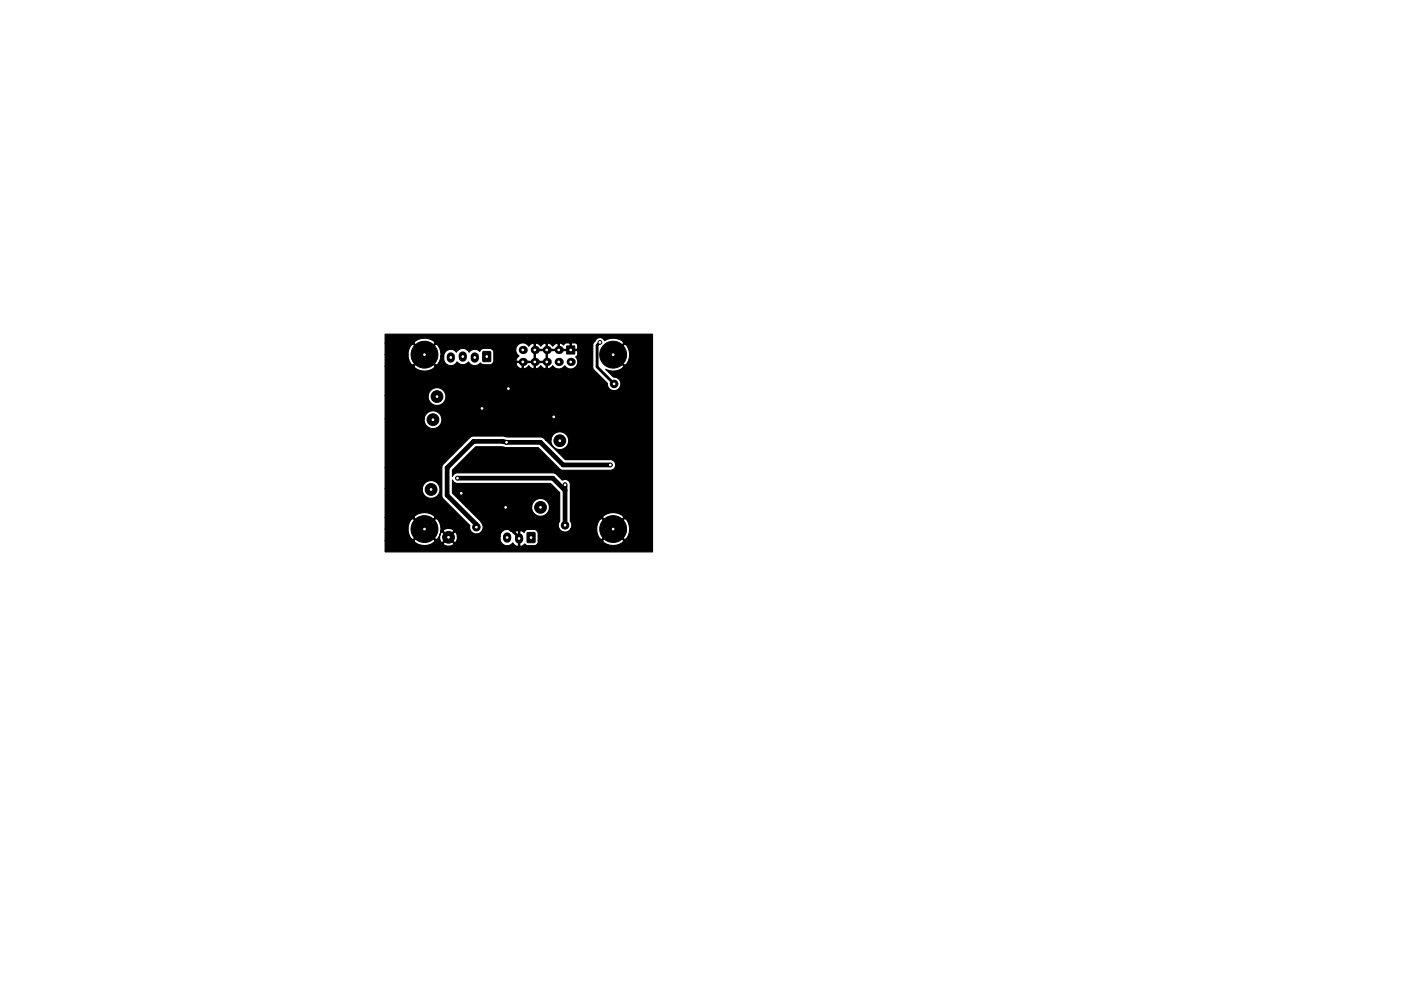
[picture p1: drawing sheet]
<svg xmlns="http://www.w3.org/2000/svg" width="297mm" height="210mm" viewBox="0 0 297 210" stroke-linecap="round" stroke-linejoin="round" font-family="sans-serif">
<g fill="#000" stroke="#000" stroke-width=".21">
<path d="M102.4 74.6h1.6v2.1h-1.6zM120.1 73.4h1.8v1.7h-1.8zM111.8 113h1.6v2.1h-1.6z"/>
<circle cx="90" cy="75.2" r="2.85"/>
<circle cx="127.2" cy="72.6" r=".4"/>
<circle cx="130" cy="75.2" r="2.85"/>
<circle cx="91.8" cy="89" r="1.25"/>
<circle cx="92.7" cy="84.1" r="1.25"/>
<circle cx="102.2" cy="86.6" r=".8"/>
<circle cx="107.4" cy="93.8" r=".4"/>
<circle cx="107.8" cy="82.4" r=".8"/>
<circle cx="117.4" cy="88.4" r=".8"/>
<circle cx="118.7" cy="93.5" r="1.25"/>
<circle cx="129.4" cy="98.6" r=".4"/>
<circle cx="130.2" cy="81.4" r=".8"/>
<circle cx="90" cy="112.2" r="2.85"/>
<circle cx="91.4" cy="103.8" r="1.25"/>
<circle cx="95.1" cy="114" r="1.25"/>
<circle cx="97" cy="101.4" r=".4"/>
<circle cx="97.8" cy="104.6" r=".4"/>
<circle cx="101" cy="111.8" r=".8"/>
<circle cx="107.2" cy="107.6" r=".8"/>
<circle cx="114.6" cy="107.6" r="1.25"/>
<circle cx="119.8" cy="111.4" r=".8"/>
<circle cx="119.8" cy="102.8" r=".4"/>
<circle cx="130" cy="112.2" r="2.85"/>
</g>
<g fill="#000">
<circle cx="110.8" cy="74.2" r=".86"/>
<circle cx="110.8" cy="76.8" r=".86"/>
<circle cx="113.4" cy="76.8" r=".86"/>
<circle cx="113.4" cy="74.2" r=".86"/>
<circle cx="115.9" cy="74.2" r=".86"/>
<circle cx="115.9" cy="76.8" r=".86"/>
<circle cx="118.5" cy="76.8" r=".86"/>
<circle cx="118.5" cy="74.2" r=".86"/>
<circle cx="121" cy="76.8" r=".86"/>
</g>
<path d="M95.6 75.6v.5M98.1 75.4v.5M100.7 75.6v.5M107.5 113.8v.5M110.1 114v.5" fill="none" stroke="#000" stroke-width="1.7"/>
<path d="M127.2 72.6l-.6 .6v4.6l3.6 3.6M102.2 86.6l1.8 1.8h13.4M107.8 82.4l-.4 .4v5.6M97.8 104.6l6.7 6.8h2.7M107.2 111.4l1.2 1.1h.2l1.5 1.5v.2M107.2 107.6v3.8" fill="none" stroke="#000" stroke-width=".6"/>
<path d="M129.4 98.6h-10l-4.8-4.8-14.2-.2-5.6 5.6v5.9l6.2 6.2v.5M97 101.4h20.2l2.6 2.6M119.8 102.8v8.6" fill="none" stroke="#000" stroke-width="1"/>
<path d="M81.7 70.9h56.6v46.2h-56.6v-2.4h6l.3 .5a3.4 3.4 0 0 0 3.7 .1h2.3l.1 .3 .3 .2 .7 .1 1-.3 .1-.3-1.1-1.1-1.1 1.1h-2.3l.6-.6-2.3-2.3-2.3 2.3h-6v-2.5h4.8l.3 1.4 .3 .6 .4 .3 2.3-2.3h.4l2.3 2.3 .5-.5h.2l.3 1 .3 .1 1.1-1.1h.4l1.1 1.1a1.19 1.19 0 0 0 .6-1.4h9v.7a1.5 1.5 0 0 0 1.1 1.3 1.5 1.5 0 0 0 1.6-.5l.4 .4a.6 .6 0 0 0 .8 .2v-3.1h.3v3.1l.3 .1 .8-.5 .5 .4h1.6a.92 .92 0 0 0 .7-1.1h13.6l.3 .5a3.1 3.1 0 0 0 4.3-.5l-2.3-2.3-2.3 2.3h-13.6v-1.5a.89 .89 0 0 0-.9-.9l-1.6 .1-.5 .6-.6-.4-.6 .1a.91 .91 0 0 0-1 .4 1.5 1.5 0 0 0-1.7-.8 1.5 1.5 0 0 0-1.2 1.4h-9l-.3-.7-.3-.1-1.1 1.1h-.4l-1.1-1.1a1.15 1.15 0 0 0-.6 1.1h-.2l.5-1.3h.5l1.1 1.1 1.1-1.1-.1-.3-.3-.2-.8-.1-.9 .3-.1 .3h-.5a2.67 2.67 0 0 0-1-2.7l-2.3 2.2h-.4l-2.3-2.2-.4 .3-.3 .6-.3 1.3h-4.8v-2.4h6l2.3 2.3 2.3-2.3a3.1 3.1 0 0 0-4.2-.5l-.4 .5h-6v-6.1h7.8v.3a1.89 1.89 0 0 0 2.9 1.5 1.89 1.89 0 0 0 0-3.3 1.89 1.89 0 0 0-2.9 1.5h-7.8v-4.5h12v6.3l5.9 6v.2a1.47 1.47 0 0 0 2 1.4 1.47 1.47 0 0 0 .3-2.5l-3.1-3.1h13.9a1.89 1.89 0 0 0 2.6 1.9 1.89 1.89 0 0 0 .6-3.1 1.89 1.89 0 0 0-3.1 .8l-.1 .4h-13.9l-2.9-2.9v-2.8l.5 .6 .5 .2h19.8l2 1.9v6.1a1.44 1.44 0 0 0 .3 2 1.44 1.44 0 0 0 2-.4h5.5l.1 .7a1.78 1.78 0 0 0 .9 1.6l2.3-2.3h.4l2.3 2.3 .4-.3a3.1 3.1 0 0 0-.4-4.2l-2.3 2.2h-.4l-2.3-2.2-.4 .3-.3 .6-.3 1.3h-5.5l.2-.9-.3-.7v-.8h6.8l2.3 2.3 2.3-2.3-.3-.5a3.1 3.1 0 0 0-4.3 .5h-6.8v-7.2a1.13 1.13 0 0 0-1.7-.7l-1.4-1.4-.6-.2h-20.3l-.5 .2-.5 .5v-1.3l5-4.9h5.6l.8 .2h6.8l4.5 4.5 .6 .3h10.3a1.14 1.14 0 0 0 1-1.2 1.14 1.14 0 0 0-1-1.1h-9.6l-4.2-4.2h1.1v.4a1.89 1.89 0 0 0 2.9 1.4 1.89 1.89 0 0 0 0-3.2 1.89 1.89 0 0 0-2.9 1.4h-1.1l-.5-.4-.6-.2-14.4-.2-.6 .3-5.6 5.6-.3 .8h-12v-10.3h8.2v.3a1.89 1.89 0 0 0 2.9 1.5 1.89 1.89 0 0 0 0-3.3 1.89 1.89 0 0 0-2.9 1.5h-8.2v-4.9h9.1v.3a1.89 1.89 0 0 0 2.9 1.4 1.89 1.89 0 0 0 0-3.2 1.89 1.89 0 0 0-2.9 1.5h-9.1v-6.3h6l.3 .5a3.1 3.1 0 0 0 4.3-.5l-2.3-2.3-2.3 2.3h-6v-2.5h4.8l.1 .7a1.78 1.78 0 0 0 .9 1.6l2.3-2.3h.4l2.3 2.3 .4-.3 .3-.6 .3-1.1h.6a1.55 1.55 0 0 0 .8 1.9 1.55 1.55 0 0 0 2-.6 1.5 1.5 0 0 0 2.4 0 1.5 1.5 0 0 0 2.5 .2l.8 .4h1.4l.4-.3h5l.4 .8a.68 .68 0 0 0 .9 .2v-1.2h.3v1.2l.2 .1 .4-.1 .5-.5 .5 .5 .4 .1 .3-.1v-1.2h.2v1.2a.97 .97 0 0 0 1.2-.5l.2 .3a.68 .68 0 0 0 .9 .2v-1.2h-6.3l-.1 .2h-5l.3-.4v-1.9l-.3-.7h4.9l.2 .9 .5 .5-.5 .7-.1 .2 .1 .3h3.8v-2.3h.2v2.3h2.3v-2.3h.2v3.7l.3 .1 .4-.1 .5-.5 .1 .1a1.5 1.5 0 0 0 2.4-.1 1.5 1.5 0 0 0 2.2 .4 1.5 1.5 0 0 0 .2-2.3l.4-.5v-.7l-.2-.1h-9.1l.1-1.5h.2v1.2h2.3v-1.2h.2v1.2h2.3v-1.2h.3v1.2h2.3v-1.2h.2v1.2h1.2l.2-.1v-.8h3.2v5l3.1 3.1v.3a1.44 1.44 0 0 0 1.5 1.3 1.44 1.44 0 0 0 1.3-1.6 1.44 1.44 0 0 0-1.5-1.3l-1.7-1.6 .3 .1a3 3 0 0 0 3.6-.8l-2.5-2.4 .4-.1 2.3 2.3a3.1 3.1 0 0 0 .4-4.2l-.4-.3-2.3 2.2h-.4l2.5-2.4a3.1 3.1 0 0 0-4.1-.5 1.09 1.09 0 0 0-1.1-.7 1.09 1.09 0 0 0-1 .8l-.3 .3-.1 .5h-3.2l-.3-.3-.3-.2h-.6l-.2 .2-1.1-.1-.5 .3a.94 .94 0 0 0-1.2-.2 .97 .97 0 0 0-1.1 .6l-.3-.4a.94 .94 0 0 0-1.1-.2 .97 .97 0 0 0-1.1 .6l-.3-.4a.94 .94 0 0 0-1.1-.2 .97 .97 0 0 0-1.2 .6 1.5 1.5 0 0 0-1.6-.7 1.5 1.5 0 0 0-1.2 1.3h-4.9l-.4-.2h-1.4l-.5 .2-.4 .4a1.5 1.5 0 0 0-2.2 .2 1.5 1.5 0 0 0-2.7 0 1.5 1.5 0 0 0-1.7-.5 1.5 1.5 0 0 0-1 1.3h-.6l-.3-1.6-.3-.6-.4-.3-2.3 2.2h-.4l-2.3-2.2a2.59 2.59 0 0 0-1 2.2h-4.8v-2.4h6l2.3 2.3 2.3-2.3-.3-.5a3.1 3.1 0 0 0-4.3 .5h-6z" fill="#000" stroke="#000" stroke-width=".25"/>
<g fill="#fff" stroke="#fff" stroke-width=".21">
<circle cx="102.2" cy="86.6" r=".17"/>
<circle cx="117.4" cy="88.4" r=".17"/>
<circle cx="107.2" cy="107.6" r=".17"/>
<circle cx="107.8" cy="82.4" r=".18"/>
<circle cx="97.8" cy="104.6" r=".18"/>
<circle cx="130.2" cy="81.4" r=".18"/>
<circle cx="127.2" cy="72.6" r=".18"/>
<circle cx="119.8" cy="111.4" r=".17"/>
<circle cx="119.8" cy="102.8" r=".17"/>
<circle cx="97" cy="101.4" r=".17"/>
<circle cx="101" cy="111.8" r=".17"/>
<circle cx="129.4" cy="98.6" r=".17"/>
<circle cx="107.4" cy="93.8" r=".17"/>
<circle cx="121" cy="74.2" r=".17"/>
<circle cx="121" cy="76.8" r=".17"/>
<circle cx="118.5" cy="74.2" r=".17"/>
<circle cx="118.5" cy="76.8" r=".17"/>
<circle cx="115.9" cy="74.2" r=".17"/>
<circle cx="115.9" cy="76.8" r=".17"/>
<circle cx="113.4" cy="74.2" r=".17"/>
<circle cx="113.4" cy="76.8" r=".17"/>
<circle cx="110.8" cy="74.2" r=".17"/>
<circle cx="110.8" cy="76.8" r=".17"/>
<circle cx="114.6" cy="107.6" r=".17"/>
<circle cx="91.4" cy="103.8" r=".17"/>
<circle cx="118.7" cy="93.5" r=".18"/>
<circle cx="91.8" cy="89" r=".17"/>
<circle cx="92.7" cy="84.1" r=".18"/>
<circle cx="103.2" cy="75.6" r=".18"/>
<circle cx="100.7" cy="75.8" r=".17"/>
<circle cx="98.1" cy="75.6" r=".18"/>
<circle cx="95.6" cy="75.8" r=".17"/>
<circle cx="107.5" cy="114" r=".17"/>
<circle cx="110.1" cy="114.2" r=".17"/>
<circle cx="112.6" cy="114" r=".17"/>
<circle cx="130" cy="75.2" r=".17"/>
<circle cx="90" cy="75.2" r=".17"/>
<circle cx="130" cy="112.2" r=".17"/>
<circle cx="90" cy="112.2" r=".17"/>
<circle cx="95.1" cy="114" r=".17"/>
</g>
</svg>
